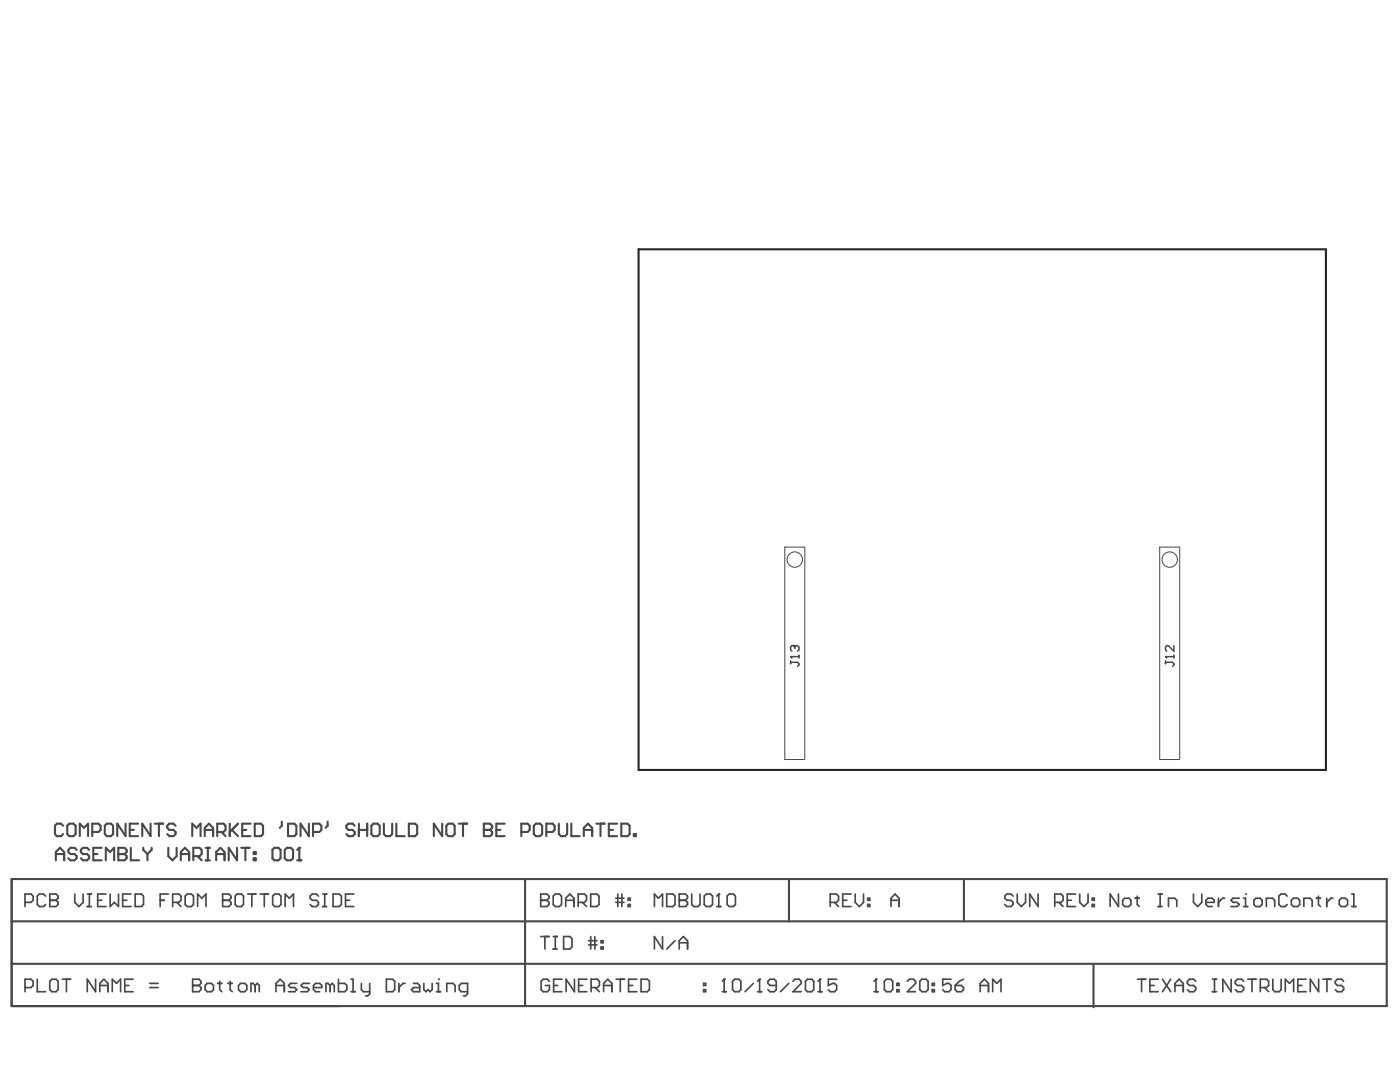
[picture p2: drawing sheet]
<svg xmlns="http://www.w3.org/2000/svg" width="279mm" height="216mm" viewBox="0 0 279 216" stroke-linecap="round" stroke-linejoin="round" font-family="sans-serif">
<path d="M127.4 49.7h137.2v103.9h-137.2z" fill="none" stroke="#242424" stroke-width=".42"/>
<path d="M160.5 151.6h-3.9v-42.4h4v42.4M235.4 151.6h-4v-42.4h4v42.4" fill="none" stroke="#484848" stroke-width=".2"/>
<path d="M2.3 175.4h274.5v25.4h-274.5zM104.8 175.4v25.4M157.5 175.4v8.4M192.4 175.4v8.4M2.3 192.3h274.4M2.3 183.8h274.5M218.2 192.6v8.4" fill="none" stroke="#484848" stroke-width=".42"/>
<g fill="none" stroke="#484848" stroke-width=".33">
<path d="M223.2 178.4v2.5l-1.6-2.5v2.5M224 179.6l.5-.4h.8l.4 .4v.9l-.4 .4h-.8l-.5-.4zM226.5 179.2h.9M227 178.8v1.7l.4 .4M231.1 178.4h.8M231.5 178.4v2.5M238.2 178.4v1.7l.8 .8 .8-.8v-1.7M243.2 179.2v1.7M244.4 179.2h-.4l-.8 .9M247.3 179.2h-1.2l-.4 .4 .4 .5h.8l.4 .4-.4 .4h-1.2M248.2 179.2h.4v1.7M231.1 180.9h.8"/>
<path d="M233.2 180.9v-1.7h1.2l.5 .4v1.3M240.7 180.1h1.6v-.5l-.4-.4h-.8l-.4 .4v.9l.4 .4h.8M248.2 180.9h.8"/>
</g>
<circle cx="248.6" cy="178.4" r=".17" fill="#484848"/>
<g fill="none" stroke="#484848" stroke-width=".33">
<path d="M177.8 179.6h1.6M202.2 178.8l-.4-.4h-.9l-.4 .4v.4l.4 .4h.9l.4 .5v.4l-.4 .4h-.9l-.4-.4M203 178.4v1.7l.8 .8 .9-.8v-1.7M207.2 178.4v2.5l-1.7-2.5v2.5M213 179.6h.8M214.7 178.4h-1.7v2.5h1.7M215.5 178.4v1.7l.8 .8 .8-.8v-1.7M218 179.2h.4v.4h-.4zM250.2 179.6l.4-.4h.9l.4 .4v.9l-.4 .4h-.9l-.4-.4zM256.9 178.8l-.4-.4h-.9l-.4 .4v1.7l.4 .4h.9l.4-.4M257.7 179.6l.4-.4h.9l.4 .4v.9l-.4 .4h-.9l-.4-.4zM262.7 179.2h.8"/>
<path d="M263.1 178.8v1.7l.4 .4M264.8 179.2v1.7M266 179.2h-.4l-.8 .9M267.3 179.6l.4-.4h.8l.4 .4v.9l-.4 .4h-.8l-.4-.4zM269.8 178.4h.4v2.5M144.2 197.9h.7M144.5 195.4v2.5M177.8 180.9v-1.7l.8-.8 .8 .8v1.7M210.5 180.1h1.2l.5-.5v-.8l-.5-.4h-1.2v2.5M211.3 180.1l.9 .8M218 180.5h.4v.4h-.4zM252.7 180.9v-1.7h1.3l.4 .4v1.3"/>
<path d="M260.2 180.9v-1.7h1.3l.4 .4v1.3M269.8 180.9h.8"/>
</g>
<g fill="none" stroke="#484848" stroke-width=".29">
<path d="M157.8 131h.1M157.8 131.9v.5M157.8 132.1h1.4l.3 .3v.3l-.3 .3M157.8 131h1.7M157.8 131l.2 .3M158.3 128.8h.1M158.3 128.8h-.3l-.2 .3v.6l.2 .2M158.3 128.8l.3 .3M158.6 129.1l.3-.3h.3l.3 .3v.6l-.3 .2M158.6 129.1v.3M159.5 130.8v.5M232.6 131h.1"/>
<path d="M232.6 132.1h1.4l.3 .3v.3l-.3 .3M232.6 131h1.7M232.6 131.9v.5M232.6 131l.3 .3M234.3 128.8v1.1l-1.2-1.1h-.2l-.3 .3v.6l.3 .2M234.3 130.8v.5"/>
</g>
<circle cx="144.5" cy="195.4" r=".17" fill="#484848"/>
<path d="M144.5 195.4l-.3 .4M146.2 195.8l.4-.4h.8l.5 .4v1.7l-.5 .4h-.8l-.4-.4zM150.3 196.2l-1.6 1.7M151.2 197.9h.8M151.6 195.4v2.5" fill="none" stroke="#484848" stroke-width=".33"/>
<circle cx="151.6" cy="195.4" r=".17" fill="#484848"/>
<path d="M151.6 195.4l-.4 .4M154.9 196.6h-1.2l-.4-.4v-.4l.4-.4h.8l.4 .4v1.7l-.4 .4h-.8l-.4-.4M157.4 196.2l-1.6 1.7M158.2 195.8l.5-.4h.8l.4 .4v.4l-1.7 1.7h1.7M160.7 195.8l.5-.4h.8l.4 .4v1.7l-.4 .4h-.8l-.5-.4zM163.2 197.9h.9M163.6 195.4v2.5" fill="none" stroke="#484848" stroke-width=".33"/>
<circle cx="163.6" cy="195.4" r=".17" fill="#484848"/>
<path d="M133.1 178.4h1.2l.4 .4v1.7l-.4 .4h-1.2zM135.6 178.4v2.5h1.2l.4-.4v-.4l-.4-.5h-1.2M130.6 180.9v-2.5l.8 .8 .8-.8v2.5M163.6 195.4l-.4 .4M167 195.4h-1.7v1.2l.8-.4h.5l.4 .4v.9l-.4 .4h-.9l-.4-.4" fill="none" stroke="#484848" stroke-width=".33"/>
<circle cx="135.6" cy="179.6" r=".17" fill="#484848"/>
<path d="M135.6 178.4h1.2l.4 .4v.4l-.4 .4h-1.2M138 178.4v2.1l.5 .4h.8l.4-.4v-2.1M140.5 178.8l.5-.4h.8l.4 .4v1.7l-.4 .4h-.8l-.5-.4zM143.4 178.4v2.5M143 180.9h.9" fill="none" stroke="#484848" stroke-width=".33"/>
<circle cx="143.4" cy="178.4" r=".17" fill="#484848"/>
<g fill="none" stroke="#484848" stroke-width=".33">
<path d="M143.4 178.4l-.4 .4M145.1 178.8l.4-.4h.9l.4 .4v1.7l-.4 .4h-.9l-.4-.4zM168.2 179.6h.8M169.8 178.4h-1.6v2.5h1.6M170.7 178.4v1.7l.8 .8 .8-.8v-1.7M173.2 179.2h.4v.4h-.4zM107.9 186.9h1.7M108.7 186.9v2.5M109.7 195.8l-.5-.4h-.8l-.4 .4v1.7l.4 .4h.8l.5-.4v-.9h-.9M110.4 186.9h.8M110.4 189.4h.8M110.5 196.6h.8"/>
<path d="M110.8 186.9v2.5M112.1 195.4h-1.6v2.5h1.6M112.5 186.9h1.2l.4 .4v1.7l-.4 .4h-1.2zM114.6 195.4v2.5l-1.6-2.5v2.5M115.5 196.6h.8M117.1 195.4h-1.6v2.5h1.6M117.5 187.7h1.6M117.5 188.5h1.6M117.9 186.9v2.5M118 197.1h1.2l.4-.5v-.8l-.4-.4h-1.2v2.5M118.7 186.9v2.5M118.8 197.1l.8 .8"/>
<path d="M120 187.7h.4v.4h-.4zM120 189h.4v.4h-.4zM120.5 196.6h1.6M120.5 197.9v-1.7l.8-.8 .8 .8v1.7M123 195.4h1.6M123.8 195.4v2.5M125.4 196.6h.9M127.1 195.4h-1.7v2.5h1.7M127.9 195.4h1.3l.4 .4v1.7l-.4 .4h-1.3zM132.2 186.9v2.5l-1.6-2.5v2.5M134.7 187.7l-1.6 1.7M135.6 189.4v-1.7l.8-.8 .8 .8v1.7"/>
<path d="M135.6 188.1h1.6M140.4 197.5h.4v.4h-.4zM140.4 196.2h.4v.4h-.4zM165.7 180.1h1.2l.4-.5v-.8l-.4-.4h-1.2v2.5M166.5 180.1l.8 .8M173.2 180.5h.4v.4h-.4zM174.4 197.9h.8M174.8 195.4v2.5"/>
</g>
<circle cx="174.8" cy="195.4" r=".17" fill="#484848"/>
<g fill="none" stroke="#484848" stroke-width=".33">
<path d="M107.9 178.4v2.5h1.3l.4-.4v-.4l-.4-.5h-1.3M174.8 195.4l-.4 .4M176.5 195.8l.4-.4h.8l.5 .4v1.7l-.5 .4h-.8l-.4-.4zM179 197.5h.4v.4h-.4zM179 196.2h.4v.4h-.4zM181.1 195.8l.4-.4h.8l.4 .4v.4l-1.6 1.7h1.6M183.6 195.8l.4-.4h.8l.4 .4v1.7l-.4 .4h-.8l-.4-.4zM186.1 197.5h.4v.4h-.4zM186.1 196.2h.4v.4h-.4zM189.8 195.4h-1.7v1.2l.9-.4h.4l.4 .4v.9l-.4 .4h-.9l-.4-.4M190.6 196.6h1.3l.4 .5v.4l-.4 .4h-.9l-.4-.4zM192.3 195.4l-.8 .4-.9 .8"/>
<path d="M195.6 196.6h1.7M195.6 197.9v-1.7l.8-.8 .9 .8v1.7M198.1 197.9v-2.5l.8 .8 .9-.8v2.5"/>
</g>
<circle cx="107.9" cy="179.6" r=".17" fill="#484848"/>
<g fill="none" stroke="#484848" stroke-width=".33">
<path d="M107.9 178.4h1.3l.4 .4v.4l-.4 .4h-1.3M110.4 178.8l.4-.4h.8l.5 .4v1.7l-.5 .4h-.8l-.4-.4zM112.9 179.6h1.7M117.9 178.4h1.2l.4 .4v1.7l-.4 .4h-1.2zM122.9 179.2h1.6M123.3 178.4v2.5M124.1 178.4v2.5M125.4 179.2h.4v.4h-.4zM112.9 180.9v-1.7l.8-.8 .9 .8v1.7M115.4 180.1h1.2l.5-.5v-.8l-.5-.4h-1.2v2.5M116.2 180.1l.9 .8M122.9 180.1h1.6"/>
<path d="M125.4 180.5h.4v.4h-.4z"/>
</g>
<path d="M54.7 169.2h.9l.4 .4v1.6l-.4 .5h-.9l-.3-.5v-1.6zM56.8 169.6l.4-.4h.9l.4 .4v1.6l-.4 .5h-.9l-.4-.5zM59.3 171.7h.8M59.7 169.2v2.5" fill="none" stroke="#484848" stroke-width=".42"/>
<circle cx="59.7" cy="169.2" r=".21" fill="#484848"/>
<path d="M59.7 169.2l-.4 .4" fill="none" stroke="#484848" stroke-width=".42"/>
<g fill="none" stroke="#484848" stroke-width=".33">
<path d="M5 197.1h1.2l.4-.5v-.8l-.4-.4h-1.2v2.5M7.4 195.4v2.5h1.7M9.9 195.8l.5-.4h.8l.4 .4v1.7l-.4 .4h-.8l-.5-.4zM12.4 195.4h1.7M13.3 195.4v2.5M19.1 195.4v2.5l-1.7-2.5v2.5M19.9 197.9v-1.7l.8-.8 .9 .8v1.7M19.9 196.6h1.7M22.4 197.9v-2.5l.8 .8 .9-.8v2.5M24.9 196.6h.8M26.6 195.4h-1.7v2.5h1.7M29.9 197.1h1.6"/>
<path d="M29.9 196.2h1.6M38.4 195.4v2.5h1.3l.4-.4v-.4l-.4-.5h-1.3M227 195.4h1.7M227.8 195.4v2.5M229.5 196.6h.8M231.2 195.4h-1.7v2.5h1.7M232 195.4l1.6 2.5M233.6 195.4l-1.6 2.5M234.5 196.6h1.6M234.5 197.9v-1.7l.8-.8 .8 .8v1.7M238.6 195.8l-.4-.4h-.8l-.4 .4v.4l.4 .4h.8l.4 .5v.4l-.4 .4h-.8l-.4-.4M242 195.4h.8"/>
<path d="M242 197.9h.8M242.4 195.4v2.5M245.7 195.4v2.5l-1.7-2.5v2.5M248.2 195.8l-.4-.4h-.8l-.5 .4v.4l.5 .4h.8l.4 .5v.4l-.4 .4h-.8l-.5-.4M249 195.4h1.7M249.9 195.4v2.5M251.5 197.1h1.3l.4-.5v-.8l-.4-.4h-1.3v2.5M252.4 197.1l.8 .8M254 195.4v2.1l.4 .4h.9l.4-.4v-2.1M256.5 197.9v-2.5l.8 .8 .9-.8v2.5M259 196.6h.8M260.7 195.4h-1.7v2.5h1.7"/>
<path d="M263.2 195.4v2.5l-1.7-2.5v2.5M264 195.4h1.7M264.8 195.4v2.5M268.1 195.8l-.4-.4h-.8l-.4 .4v.4l.4 .4h.8l.4 .5v.4l-.4 .4h-.8l-.4-.4"/>
</g>
<circle cx="38.4" cy="196.6" r=".17" fill="#484848"/>
<g fill="none" stroke="#484848" stroke-width=".33">
<path d="M38.4 195.4h1.3l.4 .4v.4l-.4 .4h-1.3M40.9 196.6l.5-.4h.8l.4 .4v.9l-.4 .4h-.8l-.5-.4zM43.4 196.2h.9M43.9 195.8v1.7l.4 .4M45.5 196.2h.8M45.9 195.8v1.7l.4 .4M47.6 196.6l.4-.4h.8l.5 .4v.9l-.5 .4h-.8l-.4-.4zM50.9 196.6l-.4-.4h-.4v1.7M50.9 196.6v1.3M50.9 196.6l.4-.4 .5 .4v1.3M55.1 196.6h1.6M55.1 197.9v-1.7l.8-.8 .8 .8v1.7"/>
<path d="M59.2 196.2h-1.2l-.4 .4 .4 .5h.8l.4 .4-.4 .4h-1.2M61.7 196.2h-1.2l-.4 .4 .4 .5h.8l.4 .4-.4 .4h-1.2M62.6 197.1h1.6v-.5l-.4-.4h-.8l-.4 .4v.9l.4 .4h.8M65.9 196.6l-.4-.4h-.4v1.7M65.9 196.6v1.3M65.9 196.6l.4-.4 .4 .4v1.3M67.5 195.4v2.5h1.3l.4-.4v-.9l-.4-.4h-1.3M70 195.4h.5v2.5M70 197.9h.9M72.1 196.2v1.3l.4 .4h1.3M73.8 196.2v2.1l-.4 .4h-.4M77.1 195.4h1.3l.4 .4v1.7l-.4 .4h-1.3z"/>
<path d="M79.6 196.2v1.7M80.8 196.2h-.4l-.8 .9M82.5 196.2h.8l.5 .4v1.3h-1.3l-.4-.4 .4-.4h1.3M84.6 196.2v1.3l.4 .4 .4-.4 .4 .4 .5-.4v-1.3M87.1 197.9h.8M87.1 196.2h.4v1.7"/>
</g>
<circle cx="87.5" cy="195.4" r=".17" fill="#484848"/>
<path d="M9.1 178.8l-.4-.4h-.8l-.5 .4v1.7l.5 .4h.8l.4-.4M9.9 178.4v2.5h1.3l.4-.4v-.4l-.4-.5h-1.3M5 180.1h1.2l.4-.5v-.8l-.4-.4h-1.2v2.5M89.2 197.9v-1.7h1.2l.4 .4v1.3M93.3 197.9h-1.2l-.4-.4v-.9l.4-.4h1.2v2.1l-.4 .4h-.4" fill="none" stroke="#484848" stroke-width=".33"/>
<circle cx="9.9" cy="179.6" r=".17" fill="#484848"/>
<g fill="none" stroke="#484848" stroke-width=".33">
<path d="M9.9 178.4h1.3l.4 .4v.4l-.4 .4h-1.3M14.9 178.4v1.7l.9 .8 .8-.8v-1.7M17.4 178.4h.8M17.8 178.4v2.5M19.5 179.6h.8M21.2 178.4h-1.7v2.5h1.7M22 178.4v2.5l.8-.8 .9 .8v-2.5M24.5 179.6h.8M26.1 178.4h-1.6v2.5h1.6M27 178.4h1.2l.4 .4v1.7l-.4 .4h-1.2zM32 179.6h.8M33.6 178.4h-1.6v2.5"/>
<path d="M37 178.8l.4-.4h.8l.4 .4v1.7l-.4 .4h-.8l-.4-.4zM44.4 178.4v2.5h1.3l.4-.4v-.4l-.4-.5h-1.3M17.4 180.9h.8M34.5 180.1h1.2l.4-.5v-.8l-.4-.4h-1.2v2.5M35.3 180.1l.8 .8M39.4 180.9v-2.5l.9 .8 .8-.8v2.5"/>
</g>
<circle cx="44.4" cy="179.6" r=".17" fill="#484848"/>
<g fill="none" stroke="#484848" stroke-width=".33">
<path d="M44.4 178.4h1.3l.4 .4v.4l-.4 .4h-1.3M46.9 178.8l.4-.4h.9l.4 .4v1.7l-.4 .4h-.9l-.4-.4zM49.4 178.4h1.7M50.3 178.4v2.5M51.9 178.4h1.7M52.7 178.4v2.5M54.4 178.8l.4-.4h.9l.4 .4v1.7l-.4 .4h-.9l-.4-.4zM63.6 178.8l-.5-.4h-.8l-.4 .4v.4l.4 .4h.8l.5 .5v.4l-.5 .4h-.8l-.4-.4M64.4 178.4h.8M64.8 178.4v2.5M66.5 178.4h1.2l.4 .4v1.7l-.4 .4h-1.2zM69 179.6h.8"/>
<path d="M70.6 178.4h-1.6v2.5h1.6M56.9 180.9v-2.5l.8 .8 .9-.8v2.5M64.4 180.9h.8"/>
</g>
<path d="M11.1 171.7v-1.7l.9-.8 .8 .8v1.7M11.1 170.4h1.7M15.3 169.6l-.4-.4h-.9l-.4 .4v.4l.4 .4h.9l.4 .4v.4l-.4 .5h-.9l-.4-.5M17.8 169.6l-.4-.4h-.9l-.4 .4v.4l.4 .4h.9l.4 .4v.4l-.4 .5h-.9l-.4-.5M18.6 170.4h.9M20.3 169.2h-1.7v2.5h1.7M21.1 171.7v-2.5l.8 .8 .9-.8v2.5M23.6 169.2v2.5h1.3l.4-.5v-.4l-.4-.4h-1.3" fill="none" stroke="#484848" stroke-width=".42"/>
<circle cx="23.6" cy="170.4" r=".21" fill="#484848"/>
<g fill="none" stroke="#484848" stroke-width=".42">
<path d="M12.6 164.8l-.4-.4h-.9l-.3 .4v1.6l.3 .4h.9l.4-.4M13.4 164.8l.4-.4h.9l.4 .4v1.6l-.4 .4h-.9l-.4-.4zM15.9 166.8v-2.4l.9 .8 .8-.8v2.4M18.4 166h1.3l.4-.4v-.8l-.4-.4h-1.3v2.4M20.9 164.8l.4-.4h.9l.4 .4v1.6l-.4 .4h-.9l-.4-.4zM23.6 169.2h1.3l.4 .4v.4l-.4 .4h-1.3M25.1 164.4v2.4l-1.7-2.4v2.4M25.9 165.6h.8M26.1 169.2v2.5h1.7M27.6 164.4h-1.7v2.4h1.7M28.6 169.2v.4l.8 .8M29.4 170.4v1.3"/>
<path d="M30.1 164.4v2.4l-1.7-2.4v2.4M30.3 169.2v.4l-.9 .8M30.9 164.4h1.6M31.7 164.4v2.4M33.6 169.2v1.6l.8 .9 .8-.9v-1.6M35 164.8l-.4-.4h-.8l-.4 .4v.4l.4 .4h.8l.4 .4v.4l-.4 .4h-.8l-.4-.4M36.1 170.4h1.6M36.1 171.7v-1.7l.8-.8 .8 .8v1.7M38.4 166.8v-2.4l.8 .8 .8-.8v2.4M38.6 170.8h1.2l.4-.4v-.8l-.4-.4h-1.2v2.5M39.4 170.8l.8 .9M40.9 166.8v-1.6l.8-.8 .8 .8v1.6"/>
<path d="M40.9 165.6h1.6M41.1 169.2h.8M41.1 171.7h.8M41.5 169.2v2.5M43.1 170.4h1.7M43.1 171.7v-1.7l.9-.8 .8 .8v1.7M43.4 166h1.2l.4-.4v-.8l-.4-.4h-1.2v2.4M44.2 166l.8 .8M45.8 164.4v2.4M46.3 165.6l1.2 1.2M47.3 169.2v2.5l-1.7-2.5v2.5M47.5 164.4l-1.7 1.6"/>
<path d="M48.1 169.2h1.7M48.3 165.6h.9M49 169.2v2.5M50 164.4h-1.7v2.4h1.7M50.6 170h.4v.4h-.4zM50.6 171.2h.4v.5h-.4zM50.8 164.4h1.3l.4 .4v1.6l-.4 .4h-1.3zM56.2 163.9v.9l-.4 .4M57.5 164.4h1.2l.4 .4v1.6l-.4 .4h-1.2zM61.6 164.4v2.4l-1.6-2.4v2.4M62.5 166h1.2l.4-.4v-.8l-.4-.4h-1.2v2.4M65.4 163.9v.9l-.4 .4"/>
<path d="M70.8 164.8l-.4-.4h-.9l-.4 .4v.4l.4 .4h.9l.4 .4v.4l-.4 .4h-.9l-.4-.4M71.6 165.6h1.7M71.6 164.4v2.4M73.3 164.4v2.4M74.1 164.8l.4-.4h.9l.4 .4v1.6l-.4 .4h-.9l-.4-.4zM76.6 164.4v2l.4 .4h.9l.4-.4v-2M79.1 164.4v2.4h1.7M81.6 164.4h1.2l.5 .4v1.6l-.5 .4h-1.2zM88.2 164.4v2.4l-1.6-2.4v2.4M89.1 164.8l.4-.4h.8l.4 .4v1.6l-.4 .4h-.8l-.4-.4zM91.6 164.4h1.6M92.4 164.4v2.4"/>
<path d="M96.6 164.4v2.4h1.2l.4-.4v-.4l-.4-.4h-1.2"/>
</g>
<circle cx="96.6" cy="165.6" r=".21" fill="#484848"/>
<g fill="none" stroke="#484848" stroke-width=".42">
<path d="M96.6 164.4h1.2l.4 .4v.4l-.4 .4h-1.2M99.1 165.6h.8M100.7 164.4h-1.6v2.4h1.6M104 166h1.3l.4-.4v-.8l-.4-.4h-1.3v2.4M106.5 164.8l.5-.4h.8l.4 .4v1.6l-.4 .4h-.8l-.5-.4zM109 166h1.3l.4-.4v-.8l-.4-.4h-1.3v2.4M111.5 164.4v2l.4 .4h.9l.4-.4v-2M114 164.4v2.4h1.7M116.5 165.6h1.7M116.5 166.8v-1.6l.8-.8 .9 .8v1.6M119 164.4h1.7M119.8 164.4v2.4"/>
<path d="M121.5 165.6h.8M123.2 164.4h-1.7v2.4h1.7M124 164.4h1.2l.5 .4v1.6l-.5 .4h-1.2zM126.5 166.4h.4v.4h-.4z"/>
</g>
<g fill="none" stroke="#484848" stroke-width=".2">
<circle cx="158.6" cy="111.7" r="1.54"/>
<circle cx="233.4" cy="111.7" r="1.54"/>
</g>
</svg>
